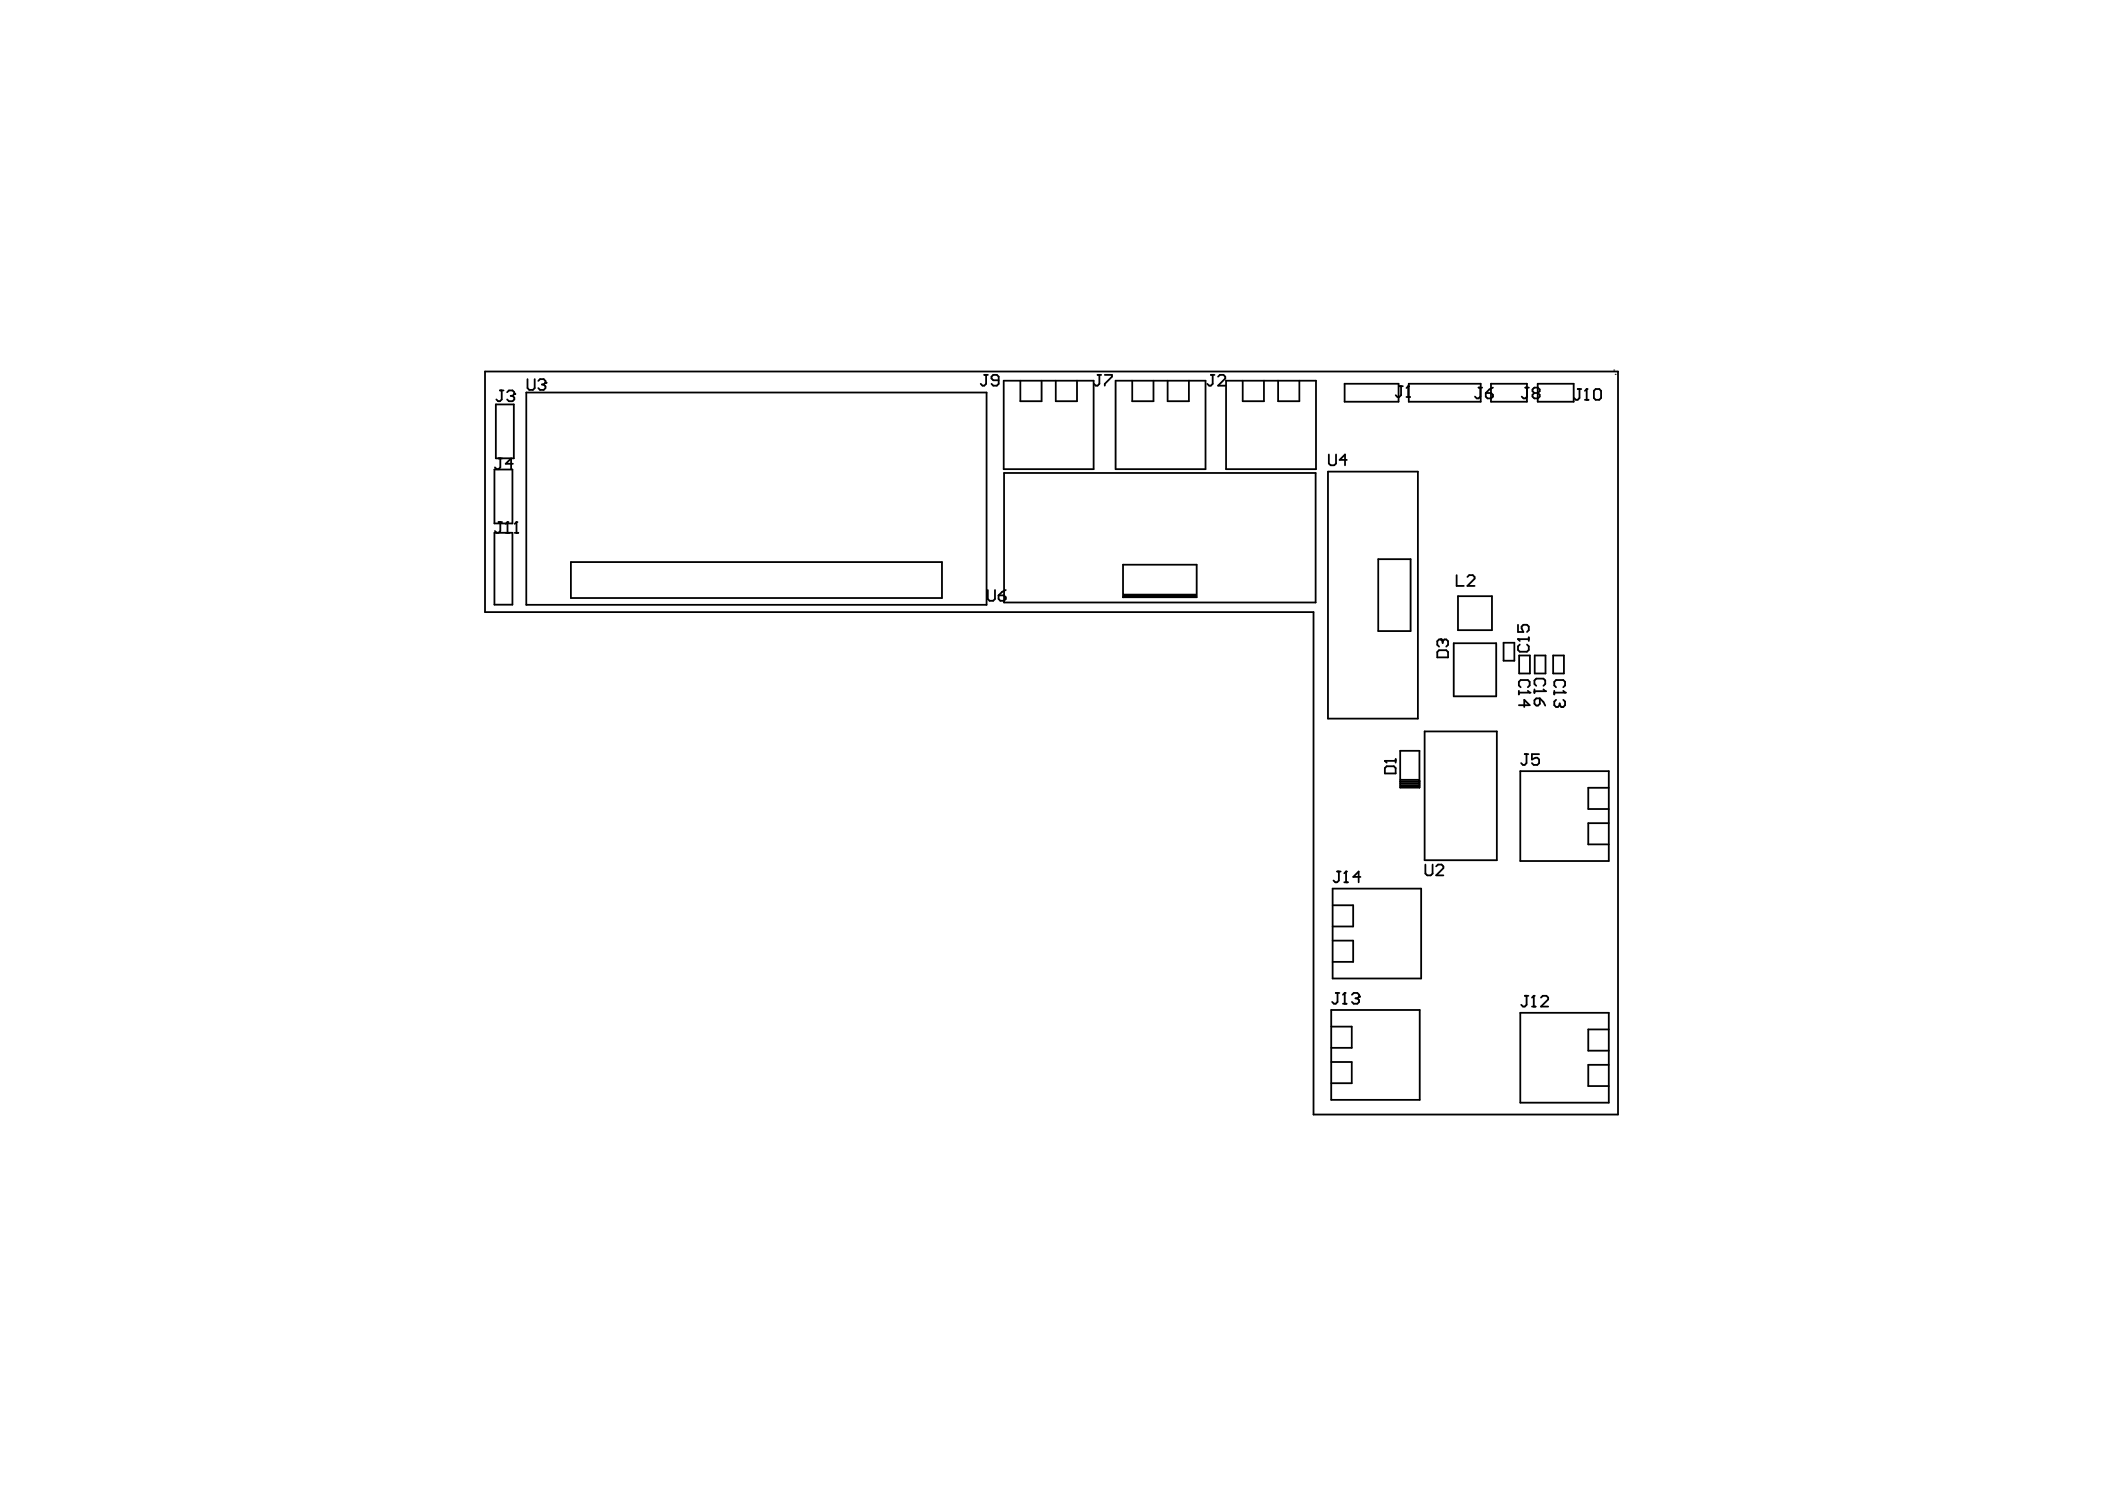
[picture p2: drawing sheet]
<svg xmlns="http://www.w3.org/2000/svg" width="297mm" height="210mm" viewBox="0 0 297 210" stroke-linecap="round" stroke-linejoin="round" font-family="sans-serif">
<g fill="none" stroke="#000" stroke-width=".25">
<path d="M68.4 52.4h159.9v104.8h-42.9v-70.9h-117zM70 57h2.5v7.7h-2.5zM70.5 55.1h.6M70.8 55.1v1.2l-.3 .3h-.2l-.3-.3M71.6 55.3l.2-.2h.5l.3 .2v.3M72.1 55.8h.2M72.3 55.8l.3 .3v.2l-.3 .3h-.5l-.2-.3M72.6 55.6h.1M72.6 55.6l-.3 .2M74.3 55.4h64.9v29.9h-64.9zM74.4 53.5v1.2l.3 .3h.5l.3-.3v-1.2M76 53.7l.2-.2h.5l.3 .2v.3"/>
<path d="M76.5 54.2h.2M76.7 54.2l.3 .3v.2l-.3 .3h-.5l-.2-.3M77 54h.1M77 54l-.3 .2M138.9 52.9h.5M139.1 52.9v1.2l-.2 .3h-.3l-.2-.3M140.9 53.6h-.7l-.3-.2v-.3l.3-.2h.5l.2 .2v1l-.2 .3h-.5l-.3-.3M141.6 53.7h12.7v12.5h-12.7zM144 53.7v2.9h3v-2.9M149 53.7v2.9h3v-2.9M154.9 52.9h.5M155.1 52.9v1.2l-.2 .3h-.3l-.2-.3"/>
<path d="M155.9 52.9h1v.2l-1 1v.3M157.4 53.7h12.7v12.5h-12.7zM159.8 53.7v2.9h3v-2.9M164.8 53.7v2.9h3v-2.9M170.9 52.9h.5M171.1 52.9v1.2l-.2 .3h-.3l-.2-.3M171.9 53.1l.2-.2h.5l.3 .2v.3l-1 1h1M173 53.7h12.7v12.5h-12.7zM175.4 53.7v2.9h3v-2.9M180.4 53.7v2.9h3v-2.9M189.7 54.1h7.7v2.6h-7.7zM197.5 54.5h.5"/>
<path d="M197.7 54.5v1.2l-.2 .3h-.3l-.3-.3M198.5 56h.5M198.7 54.5h.1M198.7 54.5v1.5M198.7 54.5l-.2 .2M198.8 54.1h10.1v2.6h-10.1zM208.6 54.7h.5M208.9 54.7v1.2l-.3 .3h-.2l-.3-.3M209.7 55.4h.7l.3 .3v.2l-.3 .3h-.5l-.2-.3zM210.4 54.1h5.1v2.6h-5.1zM210.7 54.7l-.5 .2-.5 .5M214.7 55.9l.3 .3h.2l.3-.3"/>
<path d="M215.2 54.7h.5M216.5 55.4l-.2-.2v-.3l.2-.2h.5l.3 .2v.3l-.3 .2M216.5 55.4l-.2 .3v.2l.2 .3h.5l.3-.3v-.2l-.3-.3M216.5 55.4h.5M217 54.1h5.1v2.6h-5.1zM222.6 54.9h.5M222.9 54.9v1.2l-.3 .3h-.2l-.3-.3M223.6 56.4h.6M223.9 54.9h.1M223.9 54.9v1.5M223.9 54.9l-.3 .2M224.9 55.1l.3-.2h.5l.2 .2v1l-.2 .3h-.5l-.3-.3z"/>
<path d="M69.8 66.2h2.5v7.6h-2.5zM69.8 75.2h2.5v10.1h-2.5zM70.3 73.6h.6M70.6 64.7v1.2l-.3 .3h-.2l-.3-.3M70.6 73.6v1.3l-.3 .3h-.2l-.3-.3M71.4 75.2h.5M71.6 73.6h.1M71.6 73.6v1.6M71.6 73.6l-.2 .3M72.4 65.4h-1l.7-.7v1.5M72.6 75.2h.5M72.9 73.6h.1"/>
<path d="M72.9 73.6v1.6M72.9 73.6l-.3 .3M80.6 79.3h52.3v5.1h-52.3zM141.7 66.7h44v18.3h-44zM158.5 79.7h10.4v4.6h-10.4zM187.4 66.5h12.7v34.9h-12.7zM187.5 64.1v1.3l.3 .2h.5l.2-.2v-1.3M190.1 64.9h-1.1l.8-.8v1.5M194.5 78.9h4.6v10.1h-4.6zM139.4 83.2v1.3l.2 .2h.5l.3-.2v-1.3M140.9 84h.8l.2 .2v.3l-.2 .2h-.5l-.3-.2zM141.9 83.2l-.5 .3-.5 .5"/>
<path d="M158.5 84.3h.1M202.8 92l.3-.3h1l.2 .3v.7h-1.5zM203.3 90.2h.1M203.3 90.2h-.2l-.3 .3v.5l.3 .2M203.3 90.2l.3 .3M203.6 90.5l.2-.3h.3l.2 .3v.5l-.2 .2M203.6 90.5v.2M205.1 90.7h6v7.5h-6zM205.5 81.1v1.6h1.1M205.7 84.1h4.8v4.8h-4.8zM207.1 81.4l.2-.3h.5l.3 .3v.2l-1 1.1h1M212.2 90.7h1.5v2.5h-1.5z"/>
<path d="M214.2 90.2h.1M214.2 88.1v1h.8l-.3-.5v-.2l.3-.3h.5l.2 .3v.5l-.2 .2M214.2 90.2h1.5M214.2 90.2l.3 .2M214.3 97.5v.5M214.3 97.7h1.6M214.3 99.5h1.6l-.8-.8v1M214.4 92.5h1.5v2.5h-1.5zM214.5 90.9l-.3 .3v.5l.3 .2h1l.2-.2v-.5l-.2-.3M214.6 96.9l-.3-.2v-.5l.3-.3h1l.3 .3v.5l-.3 .2M215.6 97.5l.3 .2M215.7 89.9v.5"/>
<path d="M215.9 97.7h.1M216.5 98.8l.3-.3h.5v.8l-.3 .2h-.2l-.3-.2zM216.5 97.3v.5M216.5 97.5h1.6M216.6 92.5h1.5v2.5h-1.5zM216.8 96.7l-.3-.2v-.5l.3-.3h1l.3 .3v.5l-.3 .2M217.3 98.5l.5 .5 .3 .5M217.8 97.3l.3 .2M218.1 97.5h.1M219.2 92.5h1.5v2.5h-1.5zM219.3 97.7h1.5M219.3 97.5v.5"/>
<path d="M219.6 96.9l-.3-.2v-.5l.3-.3h1l.2 .3v.5l-.2 .2M219.6 98.7l-.3 .3v.5l.3 .2h.2l.3-.2M220.1 99.5l.2 .2M220.1 99.2v.3M220.3 99.7h.1M220.6 98.7l.2 .3v.5l-.2 .2h-.3M220.6 97.5l.2 .2M220.8 97.7h.1M195.4 107.3h.1M195.4 107.3h1.5M195.4 107.3l.3 .3M195.7 108.1h1l.2 .2v.8h-1.5v-.8z"/>
<path d="M196.9 107.1v.5M197.6 110h2.6l.1 .1M197.6 105.9h2.7v5.2h-2.7zM197.6 111h2.6M197.6 110.8h2.7M197.6 110.5h2.7M197.6 110.3h2.7M201 103.2h10.2v18.1h-10.2zM214.5 108.8h12.5v12.7h-12.5zM215.2 106.4h.5M215.4 106.4v1.2l-.2 .3h-.3l-.3-.3M217.2 106.4h-1v.7l.5-.2h.2l.3 .2v.5l-.3 .3h-.5l-.2-.3"/>
<path d="M227 111.1h-2.9v3h2.9M227 116.1h-2.9v3h2.9M188 127.7h2.9v3h-2.9M188 132.7h2.9v3h-2.9M188 125.4h12.5v12.6h-12.5zM188.7 122.9h.5M188.9 122.9v1.3l-.2 .3h-.3l-.2-.3M189.7 124.5h.5M189.9 122.9h.1M189.9 122.9v1.6M189.9 122.9l-.2 .3M192 123.7h-1l.7-.8v1.6"/>
<path d="M201.1 122v1.2l.3 .3h.5l.3-.3v-1.2M202.7 122.2l.2-.2h.5l.3 .2v.3l-1 1h1M187.8 144.8h2.9v3h-2.9M187.8 149.8h2.9v3h-2.9M187.8 142.5h12.5v12.7h-12.5zM188.5 140.1h.5M188.7 140.1v1.2l-.2 .3h-.3l-.2-.3M189.5 141.6h.5M189.8 140.1h.1M189.8 140.1v1.5M189.8 140.1l-.3 .2M190.8 140.3l.2-.2h.5l.3 .2v.3"/>
<path d="M191.3 140.8h.2M191.5 140.8l.3 .3v.2l-.3 .3h-.5l-.2-.3M191.8 140.6h.1M191.8 140.6l-.3 .2M214.5 142.9h12.5v12.6h-12.5zM215.2 140.5h.5M215.4 140.5v1.2l-.2 .3h-.3l-.2-.3M216.2 142h.5M216.4 140.5h.1M216.4 140.5v1.5M216.4 140.5l-.2 .2M217.5 140.7l.2-.2h.5l.3 .2v.3l-1 1h1"/>
<path d="M227 145.2h-2.9v3h2.9M227 150.2h-2.9v3h2.9"/>
</g>
<path d="M158.5 83.6l.1 .2h10.3v.5h-10.4z" fill="#000"/>
<path d="M227.7 52.2h.1M227.9 52.8h.1" fill="none" stroke="#000" stroke-width=".14"/>
</svg>
